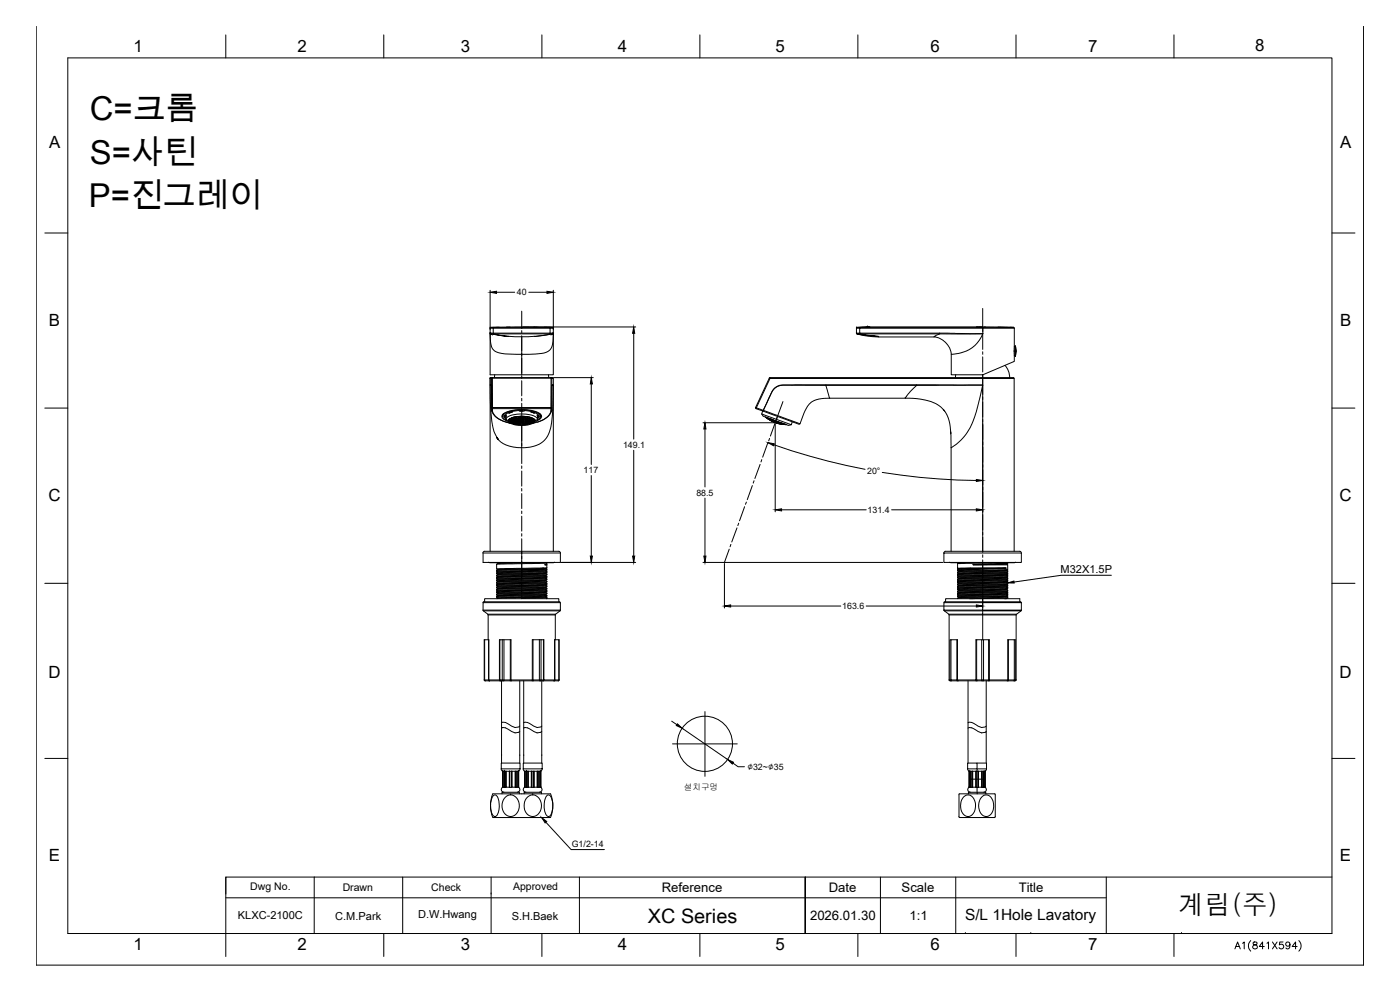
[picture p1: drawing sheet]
<svg xmlns="http://www.w3.org/2000/svg" width="420mm" height="297mm" viewBox="0 0 420 297" stroke-linecap="round" stroke-linejoin="round" font-family="sans-serif">
<defs><g id="words">
<g font-size="9.9">
<text x="27" y="36">C=크롬</text>
<text x="27" y="49.1">S=사틴</text>
<text x="26.7" y="62.1">P=진그레이</text>
</g>
<text font-size="7.9" x="353.7" y="274.2">계림(주)</text>
<text font-size="6" x="194.5" y="276.9">XC Series</text>
<g font-size="5.1">
<text x="40.1" y="15.7">1</text>
<text x="89.3" y="15.7">2</text>
<text x="138.3" y="15.6">3</text>
<text x="185.4" y="15.7">4</text>
<text x="232.7" y="15.6">5</text>
<text x="279.2" y="15.7">6</text>
<text x="326.5" y="15.5">7</text>
<text x="376.7" y="15.4">8</text>
<text x="14.7" y="44.3">A</text>
<text x="402.2" y="44.3">A</text>
<text x="14.7" y="97.8">B</text>
<text x="402.2" y="97.8">B</text>
<text x="14.5" y="150.3">C</text>
<text x="402" y="150.3">C</text>
<text x="14.5" y="203.5">D</text>
<text x="402" y="203.5">D</text>
<text x="14.7" y="258.5">E</text>
<text x="402.1" y="258.5">E</text>
<text x="40.1" y="285.2">1</text>
<text x="89.3" y="285.2">2</text>
<text x="138.3" y="285.2">3</text>
<text x="185.4" y="285.2">4</text>
<text x="232.7" y="285.1">5</text>
<text x="279.2" y="285.2">6</text>
<text x="326.5" y="285">7</text>
</g>
<text font-size="4.6" x="289.6" y="275.9">S/L 1Hole Lavatory</text>
<g font-size="3.9">
<text x="198.6" y="267.7">Reference</text>
<text x="248.7" y="267.6">Date</text>
<text x="270.6" y="267.7">Scale</text>
<text x="305.7" y="267.6">Title</text>
<text x="243.1" y="276.2">2026.01.30</text>
<text x="273" y="276.2">1:1</text>
</g>
<g font-size="3.3">
<text x="318.3" y="172">M32X1.5P</text>
<text x="71.4" y="275.9">KLXC-2100C</text>
<text x="100.6" y="275.9">C.M.Park</text>
<text x="125.5" y="275.5">D.W.Hwang</text>
<text x="153.6" y="275.9">S.H.Baek</text>
</g>
<g font-size="3.2">
<text x="75.1" y="267.1">Dwg No.</text>
<text x="102.9" y="267.3">Drawn</text>
<text x="129.4" y="267.4">Check</text>
<text x="154" y="267.1">Approved</text>
</g>
<text font-size="2.9" x="224.3" y="231">∅32~∅35</text>
<g font-size="2.6">
<text x="155.1" y="88.6">40</text>
<text x="187" y="134.3">149.1</text>
<text x="175.2" y="142">117</text>
<text x="260.3" y="142.3">20°</text>
<text x="209" y="148.7">88.5</text>
<text x="260.4" y="153.9">131.4</text>
<text x="252.8" y="182.8">163.6</text>
<text x="205.2" y="237">설치구멍</text>
<text x="171.6" y="254.1">G1/2-14</text>
</g>
</g></defs>
<!-- layer: FORM -->
<g fill="none" stroke="#000" stroke-width=".3">
<path d="M10.9 7.9v281.7h398.3v-281.7M20.3 17.4h379.4v262.7h-379.4zM67.8 10.5v6.9M115.2 10.5v6.9M162.6 10.5v6.9M210 10.5v6.9M257.5 10.5v6.9M304.9 10.5v6.9M352.3 10.5v6.9M13.4 69.9h6.9M399.7 69.9h6.9M13.4 122.4h6.9"/>
<path d="M399.7 122.4h6.9M13.4 175h6.9M399.7 175h6.9M13.4 227.6h6.9M399.7 227.6h6.9M67.8 263.2v5M67.8 269.4h264.2M94.3 263.2h-26.5v23.8M94.3 263.2h305.4M94.3 263.2v16.9M120.8 263.2v16.9M147.4 263.2v16.9"/>
<path d="M173.9 263.2v16.9M241.7 263.2v16.9v-16.9M241.7 263.2v16.9M264.2 263.2v16.9M286.8 263.2v16.9M332 263.2v16.9M115.2 280.1v6.9M162.6 280.1v6.9M210 280.1v6.9M257.5 280.1v6.9M289.7 280.1h.1M304.9 280.1v6.9"/>
<path d="M309.4 280.1h.1M352.3 280.1v6.9M354.6 280.1h.1"/>
</g>
<!-- layer: TEXT -->
<g fill="none" stroke="#000" stroke-width=".3">
<path d="M147.4 268.2h.1M370.6 284.7l.8-2.1 .8 2.1M370.9 284h1M372.9 283l.5-.4v2.1M375.4 282.2a2.18 2.18 0 0 0 0 3.2M376.2 282.7v.6l.8 .3 .3 .4a.66 .66 0 0 1-.8 .7 .66 .66 0 0 1-.3-1.1l.9-.3 .2-.4-.5-.3zM379.4 284h-1.5l1-1.4v2.1M380.2 283l.5-.4v2.1M381.9 282.6l1.4 2.1M383.3 282.6l-1.4 2.1M385 282.6h-.9l-.2 .9a.74 .74 0 0 1 1.2 0 .74 .74 0 0 1-.2 1.1 .74 .74 0 0 1-1-.3M387.1 283.3a.64 .64 0 0 1-.9 .5 .64 .64 0 0 1-.2-1 .64 .64 0 0 1 1 .1l.1 .4a.99 .99 0 0 1-.8 1.4l-.4-.3"/>
<path d="M389.3 284h-1.5l1-1.4v2.1M389.8 282.2a2.18 2.18 0 0 1 0 3.2"/>
</g>
<!-- layer: 0 -->
<g fill="none" stroke="#000" stroke-width=".3">
<path d="M147.1 99.9l.2 .3M147.1 100l.2 .2M147.1 98.4h.1M147.1 98.5h19M147.1 100h19M147.1 98.5v1.5M147.1 98.4v.1M147.3 98.2l-.2 .3M147.3 98.2h9.3M147.9 98.2h17.9M148 98.2v2M148.1 100v.2h16.9"/>
<path d="M149.8 98.2h-2.5M152 98.1h1.1M156.6 98.1l9.2 .1M156.6 93.4v5.1M156.6 99.2v.8M160 98.1h1.1M163.3 98.2h2M165.1 98.2l-.1 2M165.8 98.2l.2 .1M165.9 98.3h.1M165.9 98.3l.1 .2M166 99.9l-.2 .3"/>
<path d="M166 98.4l.1 .1M166.1 100l-.3 .2M166.1 98.4h.1M166.1 98.5v1.5M257 100l.2 .2M257 98.5h.1M257 100h.1M257 98.5h47.4v5.6M257 100h25M257 98.5v1.5M257 98.5l.2-.3-.1 .3M257.1 98.4l-.1 .1"/>
<path d="M257.1 98.4h.1M257.3 98.2l3.8-.1zM258 98.2v2M258.2 100v.2h23.8v-.2M260 98.1h35M260.4 98.1h.1M282 100l13 .1M294.9 92.6v5.5M295 98.2h-36.9v.3M295 98.2h9.2M295 98.2v1.9M295.5 98.1l8.6 .1"/>
<path d="M295.7 98.1h-2.7l1.9 .1v.3M299.5 98.1l4.2 .1M303 98.2h1.2M304 98.2h.2M304.2 98.2l.2 .3M147.1 113.6h.1M147.1 100.2v12.3h19v-12.3M147.1 113.6v1.9h.4l.1 7.6M147.1 100.1h.1M147.1 100h.1M147.1 113.6v51.8M147.1 113.6h.4"/>
<path d="M147.1 100.1l.1 .1M147.2 115.5l.1 .1M147.2 100.2l.6 .3M147.3 100.2h.1M147.3 115.6l-.2-.1v4.4l.5 6.5 .6 3 1.4 2.5-.6-.6a8.6 8.6 0 0 0 7.6 3v-6.7M147.3 100.2l-.2-.1a7.5 7.5 0 0 0 1.1 5l.4 .3a17.8 17.8 0 0 0 8 .9v-5.2M147.3 100.2l5.4 .7-4.7-.7M147.3 100.2h.7M147.3 115.6l.2 .2M147.3 113.3l-.2 .2M147.3 113.3h18.1v.2M147.3 113.3l-.2 .3"/>
<path d="M147.4 115.5l.1 .1h-.2M147.5 113.6l.1 9.5M147.6 113.4l.2-.1zM148.5 112.4l-.1 .9M152.5 100.9h.2M156.6 100.7v4.5M156.6 106v6.5M156.6 112.7v.8M156.6 114.2v4.6M156.6 119.5v.8M164.6 112.4l.1 .9M165.1 100.2a40 40 0 0 1-12.4 .7"/>
<path d="M165.1 100.2h.7M165.4 113.5h-17.6v8.8l-.2 .1 .2 .2M165.4 113.5l.2 .1M165.4 113.5l-.1 8.8 .3 .1-.3 .2M165.6 113.6h.5v1.9M165.6 113.6v9.5M165.7 115.5l-.1 .1h.2M165.8 115.6l.3-.1-.3 8.1a13 13 0 0 1-2.3 8.4 9.1 9.1 0 0 1-6.9 2.3M165.8 115.6l-.2 .2M165.8 100.2h.1M165.8 100.2l.3-.1-.1 2.3a3.4 3.4 0 0 1-3.6 3.7l-5.8 .2M165.8 100.2l-5.4 .7"/>
<path d="M165.9 115.5l-.1 .1M165.9 100.2l-.6 .3M166 100.1l-.1 .1M166 113.5l-.6-.2 .2 .3M166 100h.1M166.1 115.5h-.2a.6 .6 0 0 0-.3 .9v6.7M166.1 100.1l-.2 .1M166.1 115.5v49.9M230.9 113.5l-4.1 8.8 .2 .1M231.1 113.3l-.2 .1M231.1 113.3h63.8v.3h9.5v51.8M231.1 113.3v.3l-.2-.1"/>
<path d="M247.9 115.5l1 4h22.8l1.5-2.1 1.9-1.8 19.7-.1M249 119.5a7.1 7.1 0 0 0-6.6 2.3l-1.2 2.3-1.1 3M257.1 100l.1 .2M257.2 100.2l3.2 .7 3.3 .2M257.2 100.2l6.5 .7zM263.7 100.9v.2h16.6M271.7 119.5h.1M271.7 119.5a15.3 15.3 0 0 1 11.1 3l.7 .9M275.1 115.5v.1h-38.8a4.1 4.1 0 0 0-4.8 2.3l-2.4 5.2 11 4-.1 .2M280.3 101.1l1.7-.9 13-.1a10.5 10.5 0 0 1-9.5 6.2 5.9 5.9 0 0 0-5.2-5.2zM285.5 106.3v6.2h9.5l9.4-4.1v-1.7M286.8 112.4v.9"/>
<path d="M294.8 115.5h-57.5a6.4 6.4 0 0 0-4.8 .9l-.7 .9-2.7 5.8M294.8 115.5h.1M294.9 115.5v-1.9h-63.8l-4.1 8.8M294.9 112.3v1h9.2l.3 .2M294.9 115.5l-1.5 6.5a18.4 18.4 0 0 1-5.9 10.9l-2.1 1.4M294.9 100.3v4.5M294.9 105.6v.7M294.9 107.1v4.5M294.9 113.8v51.9M301.6 109.6l.9 1.4 .5 2.3M304.3 105.3h.7M304.4 104.1v2.6"/>
<path d="M304.4 104.1h.3M304.4 106.7h.3M304.6 103.8v3.1M304.7 103.8v1.5zM304.7 105.3v1.6zM304.7 103.8a4.1 4.1 0 0 1 0 3M147.5 123.1v.1M147.6 123.2l.2 .1M147.6 123.1l.2 .2M147.6 123.2a5.9 5.9 0 0 0 4.8 3.6l.6 .2M147.8 123.3a5.3 5.3 0 0 0 4.2 3.4l.9 .2M147.8 122.6v-.3h17.5v.3"/>
<path d="M147.8 122.6v.7M147.8 122.6h17.5M150.8 124.7l.1 .3M150.9 124.9l.2 .6 .8 .5M150.9 124.9a2.69 2.69 0 0 1 2.5-1.6 11.7 11.7 0 0 1 8.6 1 1.03 1.03 0 0 1 .2 1.1 1.03 1.03 0 0 1-.9 .6M150.9 124.5v.4M151.2 124.1l-.3 .6M151.8 124.8v.1M151.8 125.8l.5 .7 .9 .5M151.8 125.2h-.4l.4 .5M151.8 125.8a2.8 2.8 0 0 1 2.7-1.4 8.4 8.4 0 0 1 6.7 1.1l.1 .3M151.8 125.1h-.4v-.3h.4v1"/>
<path d="M151.8 125.8l.8 .5M151.9 124.2v.5M151.9 124.7l-.1 .2M152 126.3l-.2-.1a1.18 1.18 0 0 1-1.2-1.1 1.18 1.18 0 0 1 .9-1.3 13.6 13.6 0 0 1 10.5 .3 1.22 1.22 0 0 1 .4 1.4 1.22 1.22 0 0 1-1.3 .8M152.6 126.2h.1M152.6 126.3a3.9 3.9 0 0 0 3.6 1.3 5.7 5.7 0 0 0 4.3-1.1l.1-.2M152.6 126.3a3.4 3.4 0 0 1 3.4-1.4 6.2 6.2 0 0 1 4.5 1.1l.1 .3M152.6 123.8l.8-.1zM152.7 126l.3 .2h-.4l.4 .3-.3-.1 .2 .2 .8 .3-.5-.1 1.8 .5M152.7 126.3v.1M152.8 125.8v.5M152.8 125.7l.2 .2-.4 .1"/>
<path d="M152.8 126.3v.2M152.9 126l.8 .3zM152.9 126.5l.8 .3zM152.9 126.3l.8 .2zM152.9 126.6h.1M153 123.6v.3M153 125.6l.7 .4-.3 .1-.5-.4M153 125.6v1M153.2 126.7v.1M153.4 125.4v1.5M153.5 125.4l.2 .2-.3 .1-.4-.1M153.5 126.8l.8 .2z"/>
<path d="M153.5 125.7l.2-.1 .6 .4-.2 .1zM153.5 126.1l.8 .2-.2 .1zM153.5 126.9l.8 .2zM153.5 126.4l.8 .2zM153.5 126.6l.8 .2zM153.5 125.3l.6 .4 .2-.1-.2-.3M153.6 127h.1M153.7 125.3v1.7M153.7 123.6l-.3-.1 2.5-.3v.1h1.4v-.1l2.4 .3-.3 .1M153.7 123.6l-.9 .4a1.4 1.4 0 0 0-1.4 .7h.5M153.7 123.4v.2M153.9 125.2l.2 .1"/>
<path d="M154.1 125.2h.1M154.1 125.3v1.8M154.2 126.9l.8 .2zM154.2 126.1l.2-.1 .6 .3-.2 .1zM154.2 126.4l.8 .2zM154.2 127.1l.8 .1zM154.2 127.1l.8 .2zM154.2 126.7l.8 .1zM154.2 125.7l.2-.1 .6 .3-.2 .1zM154.2 125.3l.2-.2 .6 .3-.2 .2zM154.2 125.2h-.2M154.2 127.1v.1"/>
<path d="M154.4 125.1v2.1M154.8 125v2.3M154.8 126.9l.8 .2zM154.8 126.4l.8 .1-.6 .1zM154.8 126.7l.8 .1zM154.8 127.1l.8 .1zM154.8 126.1l.3-.2 .5 .3zM154.8 125.7l.3-.2 .5 .2-.2 .2zM154.8 125.2l.3-.2 .5 .3-.2 .2zM154.8 127.3l.8 .1zM154.9 127.3h.1M154.9 125l-.4 .1"/>
<path d="M155 126.3v.3M155 126.9v.2M155.1 127.3h.1M155.1 125v1.3M155.1 126.6v.2M155.1 127.1v.1M155.3 125l.2-.1-.1 2.4-.6-.1M155.6 125v.3M155.6 125.3h.4v2.1h-.4zM155.6 127.2l-.1 .1M155.6 126.8l-.1 .1 .1 .3M155.6 126.5l-.1 .1 .1 .2"/>
<path d="M155.6 126.3v.2M155.6 125.8v.3M155.6 125.4v.3M155.6 125.3h.1M155.7 124.9v.4M156 127.4h.3M156 125.2h.1M156 125.4l.3 .1-.2 .2M156 127.1h.1M156 126h.1M156 126.3h.1M156 126.6h.1"/>
<path d="M156 125.7h.1M156 125.1h.1M156.1 127.1l.2 .1-.3 .2M156.1 127.1h.1M156.1 126l.2 .1-.2 .2M156.1 126.3l.2 .2-.2 .1M156.1 126.7l.2 .2-.2 .2M156.1 125h.2l-.2 .1M156.1 125.1l.2 .2-.3 .1M156.1 125.7l.2 .1-.2 .2M156.1 125l-.1 .3M156.1 124.9v2.5"/>
<path d="M156.2 127.1h.8M156.2 125h.2M156.2 124.9l-.2 .1h.4M156.2 123.2h.7v.1h-.7zM156.3 127.4h-.1l.2-.1 .5 .1M156.3 127.3v.1M156.4 125.2h-.2l.2 .1M156.4 125.8l-.2 .2 .2 .1h.4l.2-.1-.2-.2M156.4 126.5l-.2-.2 .2-.2h.4l.2 .2-.2 .2M156.4 126.5l-.2 .2 .2 .1M156.4 125.3l-.2 .1 .2 .1M156.4 125.2v.3"/>
<path d="M156.4 125.8v1.4M156.4 126.8h.4M156.4 125h.4M156.4 125.2h.4M156.4 125.3h.4M156.4 125.8h.4M156.4 126.5h.4M156.4 125.5h.4M156.4 126.9l-.2 .2M156.4 125l-.2 .1M156.6 121v4.5M156.6 126.3v.7"/>
<path d="M156.6 127.8v4.5M156.6 133.1v.7M156.6 134.5v4.6M156.6 139.8v.8M156.8 125.2h.2l-.2 .1M156.8 126.5l.2 .2-.2 .1M156.8 125.3l.2 .1-.2 .1M156.8 125.2v.3M156.8 125.8v1.4M156.8 126.9l.2 .2M156.9 124.9l.1 .1M156.9 127.3v.1"/>
<path d="M157 127.1h.1M157 125h-.2M157 127.1l-.2 .1 .4 .2M157 126h.1M157 125.2h.1M157 126.7l-.2 .2 .2 .2M157 126.3l-.2 .2 .2 .1M157 125.7l-.2 .1 .2 .5M157 125.1l-.2 .2 .4 .1M157 125h-.2l.2 .1M157 125l.2 .3M157 124.9v2.5"/>
<path d="M157 127.1h.2M157 126.3h.2M157 126.6h.2M157 125.7h.2M157 125.1h.2M157.2 127.4h-.3M157.2 125.3h.3v2.1h-.3zM157.2 125.4l-.4 .1 .2 .2M157.4 124.9v.4M157.5 125.4v.3M157.5 125.8v.3M157.5 126.3v.2"/>
<path d="M157.5 126.5v.3M157.5 126.8v.4M157.5 127.2l.1 .2M157.5 126.5l.8-.1zM157.5 127.1l.8-.2zM157.5 126.8l.8-.1zM157.5 127.2l.8-.1zM157.5 127.4l.8-.2zM157.5 127.4l.8-.1zM157.6 124.9l-.1 .4M157.7 127.3h-.1M157.7 126l.6 .1-.6 .2-.2-.1z"/>
<path d="M157.7 125.5l.6 .2-.6 .2-.2-.2zM157.7 125l.6 .2-.6 .3-.2-.2zM157.9 125l-.2-.1v2.5M158.1 127.3h.1M158.1 125v2.3M158.1 125.9l.7-.3 .1 .1-.5 .3zM158.2 126.3l.6-.3 .2 .1-.6 .3zM158.2 127.1l.8-.2zM158.2 126.8l.8-.1zM158.2 126.6l.8-.2zM158.2 127.2l.8-.1zM158.2 127.3h-.1"/>
<path d="M158.2 125l.5 .1M158.4 125.2l.5 .1-.5 .3-.3-.2zM158.4 125v2.2M158.8 125.1v2l-.6 .2 1.7-.5-.4 .1 .9-.4h-.2l.4-.3h-.4l.2-.2M158.8 126l.7-.4 .1 .1-.6 .4zM158.8 127l.8-.2zM158.8 126.8l.8-.2zM158.8 126.6l.8-.2zM158.8 126.3l.8-.2-.6 .3zM158.8 127.1l.8-.2zM158.9 125.2h.3M158.9 127.1v.1"/>
<path d="M159 125.2h.1M159 125.3v1.8M159.2 125.2l-.4 .4 .2 .1 .6-.4M159.4 123.6l1 .4a1.4 1.4 0 0 1 1.3 .7h-.5M159.4 123.4v.2M159.4 125.3v1.7M159.5 127h.1M159.5 126.8l.8-.3zM159.5 126.5l.8-.2zM159.7 125.4l-.2 .2 .2 .1 .4-.1M159.7 126.1l.6-.1-.8 .3zM159.7 125.4v1.5"/>
<path d="M159.7 123.7l.8 .1zM159.9 126.7v.1M160.1 125.6l-.6 .4h.6l.2-.3M160.1 125.6v1M160.2 123.6v.3M160.2 126.6h.1M160.3 125.7l-.1 .2 .3 .1M160.3 125.8v.5M160.4 126.3v.2M160.6 126.2h.1M161.2 124.2v.5M161.2 124.7l.1 .2"/>
<path d="M161.3 125.8l-.2 .5-1.1 .7M161.3 125.2h.4l-.4 .5M161.3 125.1h.5v-.3h-.5v1M161.3 125.8l-.7 .5M161.8 124l.4 .5v.5M162.2 124.5v.4M165.3 123.3a6.2 6.2 0 0 1-5.1 3.6M165.3 122.6v.7M165.6 123.1l-.1 .1M165.6 123.2a5.5 5.5 0 0 1-4.4 3.5M165.6 123.2l-.3 .1M165.6 123.1l-.3 .2"/>
<path d="M226.7 122.2l.2 .4M227 122.4l-.1 .2 12.9 4.7M227 122.4l2.1 .7M228.1 139.3l-1.5 4.3M228.6 124.2l.5 .7 3.8 1.4 .1-.5 4.5 1.6 .3-.9M228.6 137.9l-.2 .7M228.9 123.3l-.3 .9 4.4 1.6 .3-.9M229.1 123.1l-.1 .2zM229.1 123.1h.1M229.9 125.3a10 10 0 0 0 5.8 2.1M229.9 125.3h.1M229.9 125.3l-.1-.1 .1 .1"/>
<path d="M229.9 125.2l.7 .4M229.9 125.3l.3 .2M230 125.2l-.1 .1M230 125.4l.7 .4M230 125.2l.2 .2M230.2 125.4v.1M230.3 125.5l.6 .4M230.3 125.4h.1M230.4 132.9l-1.5 4.3M230.4 125.4l.2 .2M230.5 125.4l.5 .2M230.6 125.7h.1"/>
<path d="M230.7 125.7l.6 .3M230.7 125.7l.3 .2M230.7 125.8l.7 .4M230.7 125.5v.1M230.9 125.9l.4 .3M231 125.9l.6 .4M231 125.9l.3 .1M231 131.5l-.3 .8M231 125.7v.2M231.1 125.6l.6 .5zM231.3 126.2l.3 .1M231.3 126.1v.1"/>
<path d="M231.3 126l.7 .3M231.3 126.1l.7 .2M231.3 126v.1M231.4 126.3l.4 .2M231.4 125.7l-.1 .3M231.5 125.7l.6 .4M231.6 126.3h.1M231.7 126.3l.6 .3zM231.7 126.1l.7 .3M231.8 126l.6 .4M231.8 126l-.2 .3M231.8 125.9v.1"/>
<path d="M231.8 126.4l.3 .1M232 126.4l-.1 .1M232 126.4l.7 .2-.1 .2M232 126.4l.3 .2M232.1 126.5l.7 .3M232.1 126.1l-.1 .2M232.1 126v.1M232.2 126l.6 .4M232.3 126.6l.3 .1M232.4 126.6l.6 .2zM232.4 126.4l-.1 .2M232.5 126.1l-.1 .2"/>
<path d="M232.7 126.6l-1.5 4.2M232.8 126.8l.5 .2M232.8 126.6l.6 .3zM232.8 126.4l-.1 .2M232.8 126.3v.1M233.1 126.9l.7 .2-.3-.2M233.1 126.9h.4M233.1 126.5l-.6-.2 .2 .3M233.1 126.7l-.1 .1M233.2 126.6l.6 .3zM233.2 126.4l-.1 .3-.4-.1M233.2 125.2l-.2 .7"/>
<path d="M233.3 127h.2M233.5 126.9l.7 .2M233.5 126.9l-.1 .2M233.5 126.8v.1M233.5 126.8l.4 .1M233.5 126.5h-.3l-.3-.2 3.7 1.3 .9-.2M233.5 127.1l.8 .1M233.5 126.6v.2M233.6 126.6l.7 .2M233.6 126.5v.1M233.8 127.1l.7 .1M233.9 126.9l.7 .1"/>
<path d="M233.9 126.9l.3 .2M233.9 126.7v.1M234.2 127.1l-.1 .1M234.3 127.2l.5 .1M234.3 127.1h.7M234.3 126.8h-.4l-.1 .3 .7 .2M234.3 126.8l-.1 .2M234.3 126.8l.3 .2M234.5 127.2v.1M234.6 127.3h.7M234.6 127.3l.7 .1M234.6 127.1v.1"/>
<path d="M234.7 126.9l.5 .2h-.2M234.8 127.3l.8 .1M235 127.2l-.1 .2M235 120.5l-1.5 4M235 127.2l.7 .1M235 127.1v.1M235.3 127.3v.1M235.4 127.4h.6h-.3M235.4 127.3v.1M235.4 127.3h.3M235.4 127.2v.1M235.6 127.3l.1 .1"/>
<path d="M235.7 127.4h.1M283.1 122.9a10.4 10.4 0 0 1 2.3 7.2M283.2 123l.1 .1M285.3 129.6l.1 4.7M285.3 129.5l.1 .7M285.4 134.3v31.1M156.6 141.3v4.6M156.6 146.6v.7M156.6 148.1v4.5M156.6 153.3v.8M156.6 154.9v4.5M221.2 158.4l-1.6 4.2"/>
<path d="M221.7 157l-.3 .7M223.5 152l-1.6 4.3M224 150.6l-.3 .7M225.8 145.7l-1.5 4.2M226.3 144.2l-.3 .8M145 165.9v2.9h11.6M145 165.9h23.2M145.4 165.4l-.5 .5M145.4 165.4h22.3l.5 .5M146.6 168.7l19.5 .1 .4-.1M149 178.3v.2l7.6-.2M149 169.3v1.4"/>
<path d="M149 171.2v.2M149 171.9v.2M149 172.6v.2M149 173.3v.2M149 174v.3M149 174.7v.3M149 175.4v.3M149 176.2v.2M149 176.8v.3M149 177.6v.2M149 179v.2M149 172.8l.4 .2"/>
<path d="M149 172.1l.4 .2M149 171.4l.4 .2M149 170.7l.4 .2M149 179.2l.4 .2M149 173.5l.4 .3M149 175.7l.4 .2M149 178.5l.4 .2M149 175l.4 .1M149 177.8l.4 .2M149 177.1l.4 .2M149 176.4l.4 .2M149 174.3l.4 .1"/>
<path d="M149.2 168.8l.2 .2 4.4-.2M149.4 171l13.4-.3 .3 .2-14.1 .3M149.4 170.9v.1M149.4 171.6v.1M149.4 172.3v.1M149.4 173v.1M149.4 173.8h.1M149.4 174.4v.1M149.4 175.1v.1M149.4 175.9v.1M149.4 176.6v.1M149.4 177.3v.1"/>
<path d="M149.4 178v.1M149.4 178.7v.1M149.4 179.4v.1M149.4 173.1l-.4 .2M149.4 172.4l-.4 .2M149.4 171.7l-.4 .2M149.4 171l-.4 .2M149.4 178.8l-.4 .2M149.4 178.1l-.4 .2M149.4 177.3l-.4 .3M149.4 176.7l-.4 .1M149.4 179.5l-.3 .1"/>
<path d="M149.4 173.8l-.4 .2M149.4 176l-.4 .2M149.4 175.2l-.4 .2M149.4 174.5l-.4 .2M149.4 169v.1M149.4 169.1l-.4 .2M156.6 165.9v2.9h11.6v-2.9M156.6 177.4l-7.6 .2M156.6 178.1l-7.6 .2M156.6 175.5l-7.6 .2M156.6 176.2l-7.6 .2M156.6 176l-7.6 .2"/>
<path d="M156.6 160.1v.8M156.6 161.6v4.5M156.6 166.9v.8M156.6 168.4v5.1M156.6 173.8v.3M156.6 174.6v.2M156.6 175.3v.2M156.6 176v.2M156.6 176.7v.2M156.6 177.4v.2M156.6 178.1v.2M156.6 178.8v.2"/>
<path d="M159.3 168.8l-9.9 .3M162.8 170.6h1.1M162.8 170.6l.3-.2-14.1 .3M162.8 170.6l-13.4 .3M163.1 170.4h1M163.6 169.4h.4M163.6 169.5h.5M163.8 172.6l-14.4 .4M163.8 172l-14.4 .3M163.8 171.3l-14.4 .3M163.8 172.7l-14.4 .4M163.8 172.1l-14.4 .3"/>
<path d="M163.8 171.3l-14.4 .4M163.8 179l-14.4 .4M163.8 178.4l-14.4 .4M163.8 177.7l-14.4 .4M163.8 177l-14.4 .3M163.8 176.3l-14.4 .4M163.8 179l-.6 .2-13.8 .3M163.8 175.5l-14.4 .4M163.8 174.8l-14.4 .3M163.8 174.1l-14.4 .3M163.8 173.4l-14.4 .4M163.8 178.4l-14.4 .3"/>
<path d="M163.8 177.6l-14.4 .4M163.8 176.9l-14.4 .4M163.8 176.2l-14.4 .4M163.8 175.6l-14.4 .4M163.8 174.9l-14.4 .3M163.8 174.2l-14.4 .3M163.8 173.5l-14.4 .3M163.8 173.5l.3 .2-15.1 .3M163.8 171.3l.3 .2M163.8 172.1l.3 .1M163.8 172.7l.3 .2M163.8 176.3l.3 .2"/>
<path d="M163.8 177l.3 .2M163.8 177.7l.3 .2M163.8 178.4l.3 .2M163.8 179.1l.3 .2M163.8 174.2l.3 .2M163.8 174.9l.3 .2M163.8 175.6l.3 .2M163.8 171.3h.1M163.8 172v.1M163.8 172.6v.1M163.8 173.4v.1M163.8 174.1v.1"/>
<path d="M163.8 174.8v.1M163.8 175.5v.1M163.8 176.2v.1M163.8 176.9v.1M163.8 177.6v.1M163.8 178.4h.1M163.9 170.5l-1.1 .1M163.9 170.6l.2 .1M163.9 170.5v.1M163.9 168.8l.2 .2-15.1 .3M164 169.4l-.4 .1M164 169.4l.1 .1"/>
<path d="M164.1 179.6h.1M164.1 171l-15.1 .4M164.1 171.5l-15.1 .4M164.1 172.2l-15.1 .4M164.1 172.5l-15.1 .3M164.1 172.9l-15.1 .4M164.1 171.8l-15.1 .3M164.1 179.3l-7.5 .3M164.1 178.9l-15.1 .3M164.1 178.6l-15.1 .4M164.1 176.5l-15.1 .3M164.1 177.2l-7.5 .2"/>
<path d="M164.1 177.9l-7.5 .2M164.1 175.3l-7.5 .2M164.1 174.6l-15.1 .4M164.1 173.9l-15.1 .4M164.1 173.2l-15.1 .3M164.1 178.2l-7.5 .1M164.1 177.4l-15.1 .4M164.1 176.5v.3h-.6l-14.5 .3M164.1 175.8l-7.5 .2M164.1 176l-7.5 .2M164.1 174.4l-15.1 .3M164.1 175.1l-15.1 .3"/>
<path d="M164.1 169v.3l-.5 .2M164.1 170.7l-1 .2M164.1 170.4l-.2 .1M164.1 169.5v.9M164.1 170.7v.3M164.1 171.5v.3M164.1 172.2v.3M164.1 172.9v.3M164.1 173.7v.2M164.1 174.4v.2M164.1 175.1v.2M164.1 175.8v.2"/>
<path d="M164.1 177.2v.2M164.1 177.9v.3M164.1 178.6v.3M164.1 179.3v.3M164.1 171l-.3 .3M164.1 171.8l-.3 .2M164.1 172.5l-.3 .1M164.1 178.9l-.3 .1M164.1 179.6h-.1M164.1 173.2l-.3 .2M164.1 176l-.3 .2M164.1 173.9l-.3 .2"/>
<path d="M164.1 176.8l-.3 .1M164.1 174.6l-.3 .2M164.1 177.4l-.3 .2M164.1 175.3l-.3 .2M164.1 178.2l-.3 .2M218.8 164.8l-1.4 4M219.4 163.3l-.3 .8M283.3 165.9h23.2v2.9h-23.2zM283.3 165.9l.5-.5h22.2l.5 .5M284.9 168.7l.4 .1M287.4 175.5h.1M287.4 173.4h.1"/>
<path d="M287.4 174.1h.1M287.4 174.8h.1M287.4 178.3h.1M287.4 176.2h.1M287.4 176.9h.1M287.4 179h.1M287.4 170.5h.1M287.4 171.2h.1M287.4 171.9h.1M287.4 172.6h.1M287.4 176.2l15-.3-1.6 .2-13.1 .3M287.4 170.5l3.8-.1 .1 .2-3.6 .1"/>
<path d="M287.4 169.1v1.4M287.4 171v.2M287.4 171.7v.2M287.4 172.4v.2M287.4 173.1v.3M287.4 173.8v.3M287.4 174.6v.2M287.4 175.3v.2M287.4 176v.2M287.4 176.7v.2M287.4 177.4v.2M287.4 178.1v.2"/>
<path d="M287.4 178.8v.2M287.4 179.5v.1M287.4 173.4l.3 .1M287.4 174.1l.3 .2M287.4 174.8l.3 .2M287.4 175.5l.3 .2M287.4 176.2l.3 .2M287.4 176.9l.3 .2M287.4 178.3l.3 .2M287.4 179l.3 .3M287.4 170.5l.3 .2M287.4 171.2l.3 .2"/>
<path d="M287.4 171.9l.3 .2M287.4 172.6l.3 .3M287.7 170.7v.1M287.7 171.4v.1M287.7 172.1v.1M287.7 172.9h.1M287.7 173.5v.1M287.7 174.3h.1M287.7 175v.1M287.7 175.7v.1M287.7 176.4v.1M287.7 177.1v.1"/>
<path d="M287.7 177.8v.1M287.7 178.5v.1M287.7 179.3h.1M287.7 173.6l-.3 .2M287.7 174.3l-.3 .3M287.7 175.1l-.3 .2M287.7 175.8l-.3 .2M287.7 176.5l-.3 .2M287.7 177.2l-.3 .2M287.7 177.9l-.3 .2M287.7 170.8l-.3 .2M287.7 171.5l-.3 .2"/>
<path d="M287.7 172.2l-.3 .2M287.7 172.9l-.3 .2M288.3 168.8l-.9 .3 12.8-.3M291.2 170.9l-3.8 .1M291.2 170.4h10.7M291.3 170.7l10.6-.2-10.7 .4zM292 169.4l10.5-.4-.7 .2zM292 169.5h10.4M294.9 168.8h-9.6M294.9 179.6v1h-11.4l-.2 .2M294.9 166.5v.7M294.9 168v5.5"/>
<path d="M298.5 173.4l-10.8 .2M298.5 173.3l-10.8 .2M298.5 173.3v.1M298.5 173.4l.2 .2M298.7 173.6l-11.3 .2M298.7 173.1l-11.3 .3M301.9 170.5l-14.2 .3M302 169.2l-10 .2M302 169.3l.4 .2M302.1 176.1h.1M302.1 174.7l.3 .2M302.1 174l.3 .2"/>
<path d="M302.1 178.2l.3 .2M302.1 173.3l.3 .2M302.1 172.6l.3 .2M302.1 171.8l.3 .3M302.1 171.2l.3 .1M302.1 175.4l-14.4 .4M302.1 174.6l-14.4 .5M302.1 173.9l-14.4 .4M302.1 176.8l.3 .3-15 .3M302.1 176.1l.3 .2-15 .4M302.1 178.2l-.5 .1-13.9 .3M302.1 177.6l-14.4 .3"/>
<path d="M302.1 176.8l-14.4 .4M302.1 176.1l-14.4 .4M302.1 173.2l-3.6 .2M302.1 172.5l-14.4 .4M302.1 171.8l-.5 .1-13.9 .3M302.1 171.1l-14.4 .4M302.1 175.3v.1M302.1 176v.1M302.1 176.8h.1M302.1 177.5v.1M302.1 178.9v.1M302.1 176.1l.3 .2"/>
<path d="M302.1 175.4l.3 .2M302.1 177.6l.3 .1M302.4 175.6h.1M302.4 174.9h.1M302.4 174.2h.1M302.4 176.3h.1M302.4 178.4h.1M302.4 177.7h.1M302.4 179.2h.1M302.4 173.5h.1M302.4 172.8h.1M302.4 172.1h.1"/>
<path d="M302.4 171.3h.1M302.4 174.9l-15 .4M302.4 174.2l-15 .4M302.4 175.6l-15 .4M302.4 175.1l-1.2 .3-13.5 .3M302.4 174.4l-.9 .3-13.8 .3M302.4 173.7l-.7 .3-14 .3M302.4 173.7l-15 .4M302.4 174.4l-15 .4M302.4 175.1l-15 .4M302.4 178l-.9 .2-13.8 .3M302.4 177.3l-.7 .2-14 .3"/>
<path d="M302.4 176.5l-.7 .3-14 .3M302.4 176.5l-15 .4M302.4 177.3l-15 .3 .3 .2M302.4 178l-15 .3M302.4 177.7l-15 .4M302.4 178.4l-15 .4 .3-.2M302.4 179.2l-15 .3M302.4 179.2l-.3-.2-13.5 .3-1.2 .2M302.4 179.4l-.8 .2M302.4 178.7l-1.2 .3-13.5 .3M302.4 178.7l-15 .3M302.4 179.4l-11.4 .2"/>
<path d="M302.4 173.5l-3.7 .1M302.4 172.8l-15 .3M302.4 172.1l-15 .3M302.4 171.3l-15 .4M302.4 173l-.6 .2-3.3 .1M302.4 172.3l-1.2 .3-13.5 .3M302.4 171.6l-1.2 .2-13.5 .3M302.4 170.9l-.9 .2-13.8 .3M302.4 170.9l-15 .3M302.4 171.6l-15 .3M302.4 172.3l-15 .3M302.4 173l-3.7 .1-.2 .2"/>
<path d="M302.4 168.8v.2M302.4 169.5v1.4M302.4 171.3v.3M302.4 172.1v.2M302.4 172.8v.2M302.4 173.5v.2M302.4 174.2v.2M302.4 174.9v.2M302.4 175.6v.2M302.4 176.3v.2M302.4 177v.3M302.4 177.7v.3"/>
<path d="M302.4 178.4v.3M302.4 179.2v.2M304.8 168.7l-9.9 .1M144.9 180.8l.3-.2h22.7l.2 .2M144.9 183l.1 .2M145 180.8h23.2v2.3h-23.2zM145.1 183.3h23l-1.4 1h-20.3zM145.4 180.6v-1h22.3v1M145.4 192l-.1 12M146.4 184.3l.1 .2M146.6 192h-1.2v12.1l.2 .2M146.6 192l.1 12.1 .2 .2"/>
<path d="M146.6 192v12.1l.2 .2M150 192l-.1 12.1 .2 .2M150.7 192h-.7v12h.7M150.7 192h2.7v12.3M150.7 192v12M151.2 192v12.3M153.1 192v12M160 192v12.3M161.9 192v12.3M162.4 192v12M163.1 192v12h-.7M166.5 192h1.2v12.1l-.2 .2"/>
<path d="M166.5 192v12.1l-.1 .2M166.5 192l-.1 12M166.7 184.5h-20.2v7.5M166.7 184.5v7.5M166.7 184.3l-.1 .2M167.7 192l.1 12M168.1 183l-.1 .2M283.3 180.8h11.6v2.3h-11.6zM283.3 183l.1 .2M283.4 183.3h11.5v1h-10.1zM283.8 180.6v-1h22.3v1M284.7 184.3l.1 .2"/>
<path d="M285.4 192h-.3v12l.2 .2M287.2 192h-1.8v12h1.8M293.1 192h-.2v12h-5.6v-12h-.1v12M294.6 192h-1.5v12h1.5l.2 .3M294.6 192h.6v12h-.6zM294.9 180.6h11.4l.2 .2h-11.6zM295.2 192h1.5l-.1 12.3M296.7 192h.2v12h5.6M302.6 192h1.8v12M304.4 192h.3v12h-.3M305 184.5h-10.1v7.5M305 184.5v19.5"/>
<path d="M305 184.3v.2M306.5 183l-.1 .2M306.5 183.1h-11.6v.2h11.5l-1.3 1-20.3 .2v19.5h.6l.1 .3M306.5 180.8v2.3M145.3 204l.2 .2M145.3 204h4.7l.2 .3M145.6 204.3h22M150.5 216.8a2.24 2.24 0 0 1 2.4 .6 2.27 2.27 0 0 0 3.1 .5M150.5 218.5a2.24 2.24 0 0 1 2.4 .5 2.27 2.27 0 0 0 3.1 .5M150.5 204.3v24.7M150.7 204h2.4M150.7 204l.2 .3"/>
<path d="M153.1 204v.3M153.1 204h9.3M156 204.3v24.7M157.2 216.8a2.28 2.28 0 0 1 2.3 .6 2.21 2.21 0 0 0 3.1 .5M157.2 218.5a2.28 2.28 0 0 1 2.3 .5 2.21 2.21 0 0 0 3.1 .5M157.2 204.3v24.7M162.4 204l-.2 .3M162.6 204.3v24.7M162.9 204.3l.3-.3-.1 .3M166.4 204h-3.2v-12h-3.4l-.1 12.3M166.4 204l-.2 .3M166.4 204h1.4"/>
<path d="M167.8 204l-.2 .2M284.8 204l.2 .2M285.1 204.3h19.6M287.2 204l.1 .3M287.2 204l.4 .3M290.5 204.3v24.7M290.5 216.8a2.28 2.28 0 0 1 2.4 .6 2.27 2.27 0 0 0 3.1 .5M290.5 218.5a2.28 2.28 0 0 1 2.4 .5 2.27 2.27 0 0 0 3.1 .5M292.9 204.3v-.3l.3 .3M295.2 204h1.7v.3M295.2 204l-.2 .3M296 204.3v24.7"/>
<path d="M302.5 204v-12h.1l-.1 12.3M302.5 204l-.2 .3M302.5 204h1.9M304.4 204l-.1 .3M305 204l-.3 .2M305 204l-.6 .2M147.9 238.2a9.2 9.2 0 0 0 0 7.1M147.9 238.2h5.3M148 238.8a.89 .89 0 0 1 1-.2 .89 .89 0 0 1 .5 1 5.4 5.4 0 0 1-.8 5.4 1.35 1.35 0 0 1-1.3-1.6 6 6 0 0 1 .6-4.6zM150.4 230.7l.4 .7M150.4 229h5.7v1.7h-5.7zM150.7 238.2v-.5h5.2v.5"/>
<path d="M150.8 236.2a.78 .78 0 0 0-.3 .9 .78 .78 0 0 0 .7 .6M150.9 231.4h.1M150.9 236.2h.1M150.9 231.4h.9M150.9 231.4v4.8M151 236.2h-.1M151 236.2h.3M151 231.4v4.8M151.3 236.2h.1M151.3 231.4v4.8M151.4 231.4h.1M151.4 236.2h.4"/>
<path d="M151.4 231.4v4.8M151.7 239.2a2.52 2.52 0 0 1 2.7-.3 2.52 2.52 0 0 1 1.4 2.3 2.98 2.98 0 0 1-3.1 3.7 3.5 3.5 0 0 1-1-5.7zM151.8 231.4h.1M151.8 231.4v4.8M151.9 231.4v4.8h1M151.9 236.2h-.1M151.9 231.4h2.7M152.9 236.2h.1M152.9 231.4v4.8M153 231.4v4.8M153.5 231.4v4.8h-.5M153.6 231.4v4.8"/>
<path d="M153.7 231.4v4.8h.9M153.7 236.2h-.2M154.6 231.4h.2M154.6 236.2h.2M154.6 231.4v4.8M154.7 231.4v4.8M154.8 231.4h.7M154.8 231.4v4.8M155.1 231.4v4.8h-.3M155.1 231.4h.1M155.1 231.4v4.8M155.2 236.2h-.1"/>
<path d="M155.2 236.2h.3M155.5 231.4h.1M155.5 236.2h.1M155.5 231.4v4.8M155.6 231.4v4.8M155.6 236.2a.78 .78 0 0 1 .4 .9 .78 .78 0 0 1-.8 .6M155.6 231.4h.1M155.6 236.2h.1M156.1 230.7l-.5 .7M157 230.7l.4 .7M157 229h5.7v1.7h-5.7zM157.3 238.2v-.5h5.2v.5"/>
<path d="M157.5 236.2a.78 .78 0 0 0-.4 .9 .78 .78 0 0 0 .7 .6M157.5 236.2h.1M157.6 231.4v4.8M157.6 236.2h-.1M157.6 236.2h.4M158 231.4v4.8h.4M158 231.4h.1M158.4 231.4h.2M158.4 231.4h-.9v4.8M158.4 231.4v4.8M158.6 236.2h-.2M158.6 236.2h.9"/>
<path d="M158.6 231.4h.9M158.6 231.4v4.8M159.5 236.2h.1M159.5 231.4h.1M159.5 231.4v4.8M159.6 231.4v4.8M159.6 236.2h.5M159.6 231.4h.5M159.9 238.5a3.4 3.4 0 0 0-2.6 3 3.4 3.4 0 0 0 2 3.4l.6 .1M159.9 238.5a3.3 3.3 0 0 1 2.6 3.2 3.3 3.3 0 0 1-2.6 3.3M159.9 238.2v.3M160.1 231.4h.2"/>
<path d="M160.1 231.4v4.8M160.2 231.4v4.8M160.3 236.2h-.2M160.3 236.2h.9M160.3 231.4h.9M160.3 231.4v4.8M161.2 236.2h.2M161.2 231.4h.2M161.2 231.4v4.8M161.3 231.4v4.8M161.4 236.2h.3M161.4 231.4h.8"/>
<path d="M161.4 231.4v4.8M161.7 231.4h.1M161.8 231.4l-.1 4.8M162.2 236.2h-.5M162.2 236.2h.1M162.2 231.4h.1M162.2 231.4v4.8M162.2 231.4l.1 4.8M162.3 236.2a.78 .78 0 0 1 .3 .9 .78 .78 0 0 1-.7 .6M162.3 236.2h.1M162.3 231.4h.1M162.7 230.7l-.4 .7"/>
<path d="M164.2 238.6h.7a5.3 5.3 0 0 1-.1 6.4 1.4 1.4 0 0 1-1.3-1.6 6 6 0 0 1 .7-4.8zM165.2 238.2h-12v.3M165.2 238.2a9.2 9.2 0 0 1 0 7.1h-5.3v-.3M287.8 238.5v6.5M287.9 238.2l-.1 .3M287.9 238.2h10.7M289.2 239.1a1.95 1.95 0 0 1 2.1-.5 1.95 1.95 0 0 1 1.3 1.7 3.3 3.3 0 0 1-2.1 4.7 3.4 3.4 0 0 1-1.9-4.9zM290.4 229h2.8v1.7h-2.8zM290.4 230.7l.4 .7M290.6 238.2v-.5h5.3v.5M290.8 236.2a.78 .78 0 0 0-.3 .9 .78 .78 0 0 0 .7 .6M290.9 236.2h.1"/>
<path d="M290.9 231.4h.1M290.9 231.4v4.8M290.9 236.2h.5M290.9 231.4h.8M291.3 231.4h.1M291.3 231.4l.1 4.8M291.4 233.8h3.7M291.4 236.2h.3M291.7 231.4h.2M291.7 231.4v4.8M291.8 231.4v4.8M291.9 236.2h-.2"/>
<path d="M291.9 231.4v4.8M291.9 236.2h.9M291.9 231.4h.9M292.8 236.2h.2M292.8 231.4h.2M292.8 231.4v4.8M292.9 231.4v4.8M293 231.4v4.8h.2M293.2 229h2.9v1.7h-2.9v.7h-.2M293.2 231.4h.3M293.3 237.7v.5M293.5 236.2h-.3v1.5"/>
<path d="M293.5 231.4h.2M293.5 231.4v4.8M293.6 231.4v4.8M293.7 236.2h-.2M293.7 231.4v4.8M293.7 236.2h.9M293.7 231.4h.9M294.6 236.2h.2M294.6 231.4h.2M294.6 231.4v4.8M294.7 231.4v4.8M294.7 239.1a1.95 1.95 0 0 1 2.1-.4 1.95 1.95 0 0 1 1.2 1.6 3.3 3.3 0 0 1-2 4.7 3.3 3.3 0 0 1-2.1-4.5z"/>
<path d="M294.8 231.4v4.8M294.8 236.2h.3M294.8 231.4h.7M295.1 236.2h.1M295.1 236.2v-4.8v4.8M295.1 236.2h.4M295.5 236.2h.1M295.5 231.4h.1M295.5 231.4v4.8M295.6 231.4v4.8M295.6 236.2a.78 .78 0 0 1 .4 .9 .78 .78 0 0 1-.8 .6M295.6 236.2h.1"/>
<path d="M295.6 231.4h.1M296.1 230.7l-.5 .7M298.6 238.2l.1 .3M298.7 238.5l-.1 6.8h-10.7l-.1-.3M147.9 245.3h12M153.2 245v.3"/>
<circle cx="211.5" cy="223.2" r="8.3"/>
</g>
<!-- layer: DIM_ -->
<g fill="none" stroke="#000" stroke-width=".3">
<path d="M147.1 87.1v11.8M149 87.7h5.5M156.9 98.1h33.9M158.7 87.7h5.5M166.1 87.1v11.8M166.1 113.3h11.9M177.4 115.2v24.2M190.2 100v31.8M190.2 135.1v31.7M211 126.8h21.4M211.6 128.7v17.4M232.3 133.4a191.4 191.4 0 0 0 27.3 7.4"/>
<path d="M232.6 127.1v26.5M294.9 127.1v26.5M177.4 142.7v24.1M211.6 149.5v17.3M234.6 153h25.4M264.8 141.7a186.6 186.6 0 0 0 28.2 2.5M267.6 153h25.4M168.5 168.8h22.3M211 168.8h72M217.4 169.1v13.3M294.9 168.7v13.7M333.5 172.6h-15l-14.2 2"/>
<path d="M219.3 181.8h33M260 181.8h33M201.6 216.4l1.5 1M204.7 218.5l13.7 9.4M219.9 229l1.6 1.1h1.9M163.8 246.7l7.6 8.2h10"/>
</g>
<g fill="#000" stroke="#000" stroke-width=".3">
<path d="M147.1 87.7l1.9-.3v.6zM164.2 87.4l1.9 .3-1.9 .3zM177.4 113.3l.4 1.9h-.6zM190.2 98.1l.3 1.9h-.6zM211.6 126.8l.3 1.9h-.7zM230.5 132.8l1.9 .4-.3 .5zM232.6 153l2-.3v.6zM293 143.9l1.9 .3-1.9 .3zM293 152.7l1.9 .3-1.9 .3zM177.2 166.8h.6l-.4 2zM189.9 166.8h.6l-.3 2zM211.2 166.8h.7l-.3 2z"/>
<path d="M302.5 174.9l1.8-.6 .1 .6zM217.4 181.8l1.9-.3v.6zM293 181.5l1.9 .3-1.9 .3zM203.3 217.2l1.4 1.3-1.7-.8zM218.4 227.9l1.7 .8-.3 .5zM162.5 245.3l1.6 1.2-.5 .4z"/>
</g>
<g fill="#fff" stroke="#fff" stroke-width=".3">
<path d="M155 86.5v2.4l3.1-2.4zM155 88.9l3.1-2.4v2.4z"/>
<path d="M187.1 132.3v2.3l6.2-2.3zM187.1 134.6l6.2-2.3v2.3z"/>
<path d="M175.2 139.9v2.3l4.4-2.3zM175.2 142.2l4.4-2.3v2.3z"/>
<path d="M224.3 228.9v2.3l10.9-2.3zM224.3 231.2l10.9-2.3v2.3z"/>
<path d="M260.1 140.1v2.4l4.2-2.4zM260.1 142.5l4.2-2.4v2.4z"/>
<path d="M208.9 146.6v2.3l5.3-2.3zM208.9 148.9l5.3-2.3v2.3z"/>
<path d="M260.5 151.8v2.3l6.6-2.3zM260.5 154.1l6.6-2.3v2.3z"/>
<path d="M252.8 180.7v2.3l6.6-2.3zM252.8 183l6.6-2.3v2.3z"/>
</g>
<!-- layer: CENTER -->
<path d="M211.6 213.5v19.4M201.8 223.2h19.5" fill="none" stroke="#000" stroke-width=".3"/>
<use href="#words"/>
</svg>
